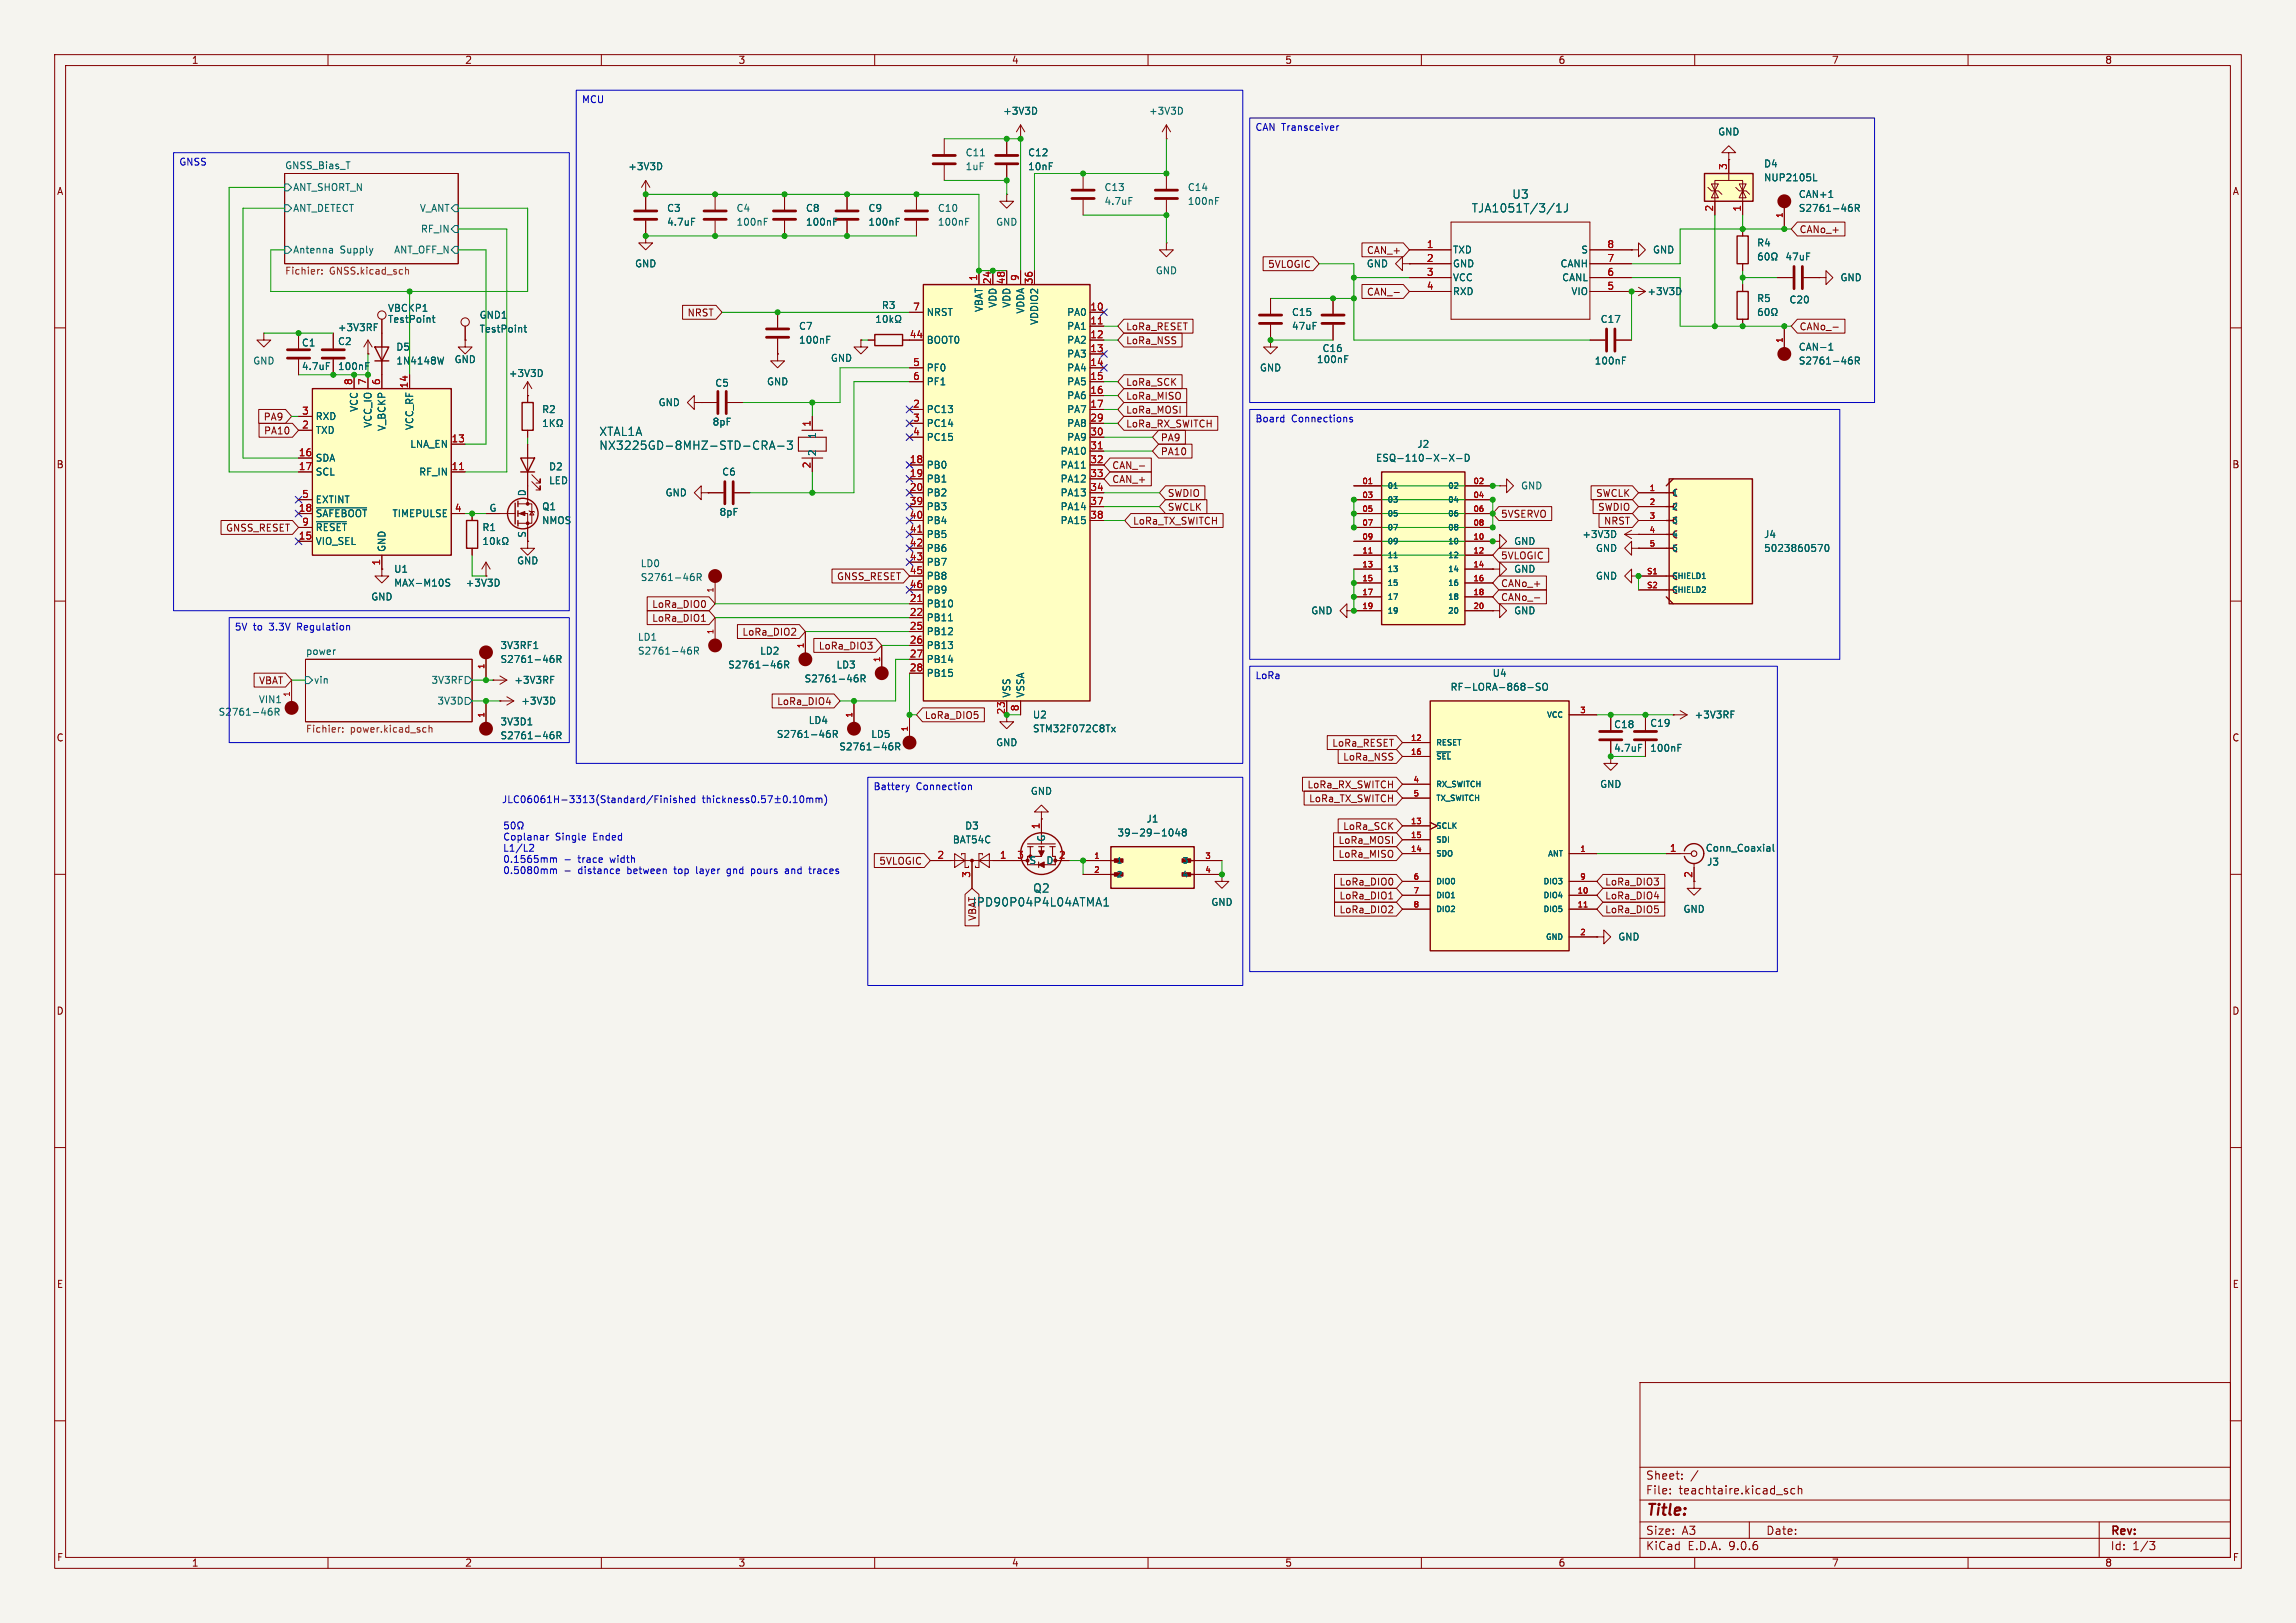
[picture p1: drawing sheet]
<svg xmlns="http://www.w3.org/2000/svg" width="420mm" height="297mm" viewBox="0 0 420 297" stroke-linecap="round" stroke-linejoin="round" font-family="sans-serif">
<defs><g id="words">
<text font-size="2.8" fill="#840000" x="301" y="277.9">Title:</text>
<g font-size="2.1" fill="#006464">
<text x="269.1" y="39.1">TJA1051T/3/1J</text>
<text x="276.5" y="36.6">U3</text>
<text x="109.5" y="82.5">NX3225GD-8MHZ-STD-CRA-3</text>
<text x="109.5" y="80">XTAL1A</text>
<text x="177.8" y="166.1">IPD90P04P4L04ATMA1</text>
<text x="188.9" y="163.6">Q2</text>
</g>
<g font-size="2.1" fill="#840000">
<text x="301" y="273.7">File:</text>
<text x="301" y="271">Sheet:</text>
<text x="307.1" y="273.7">teachtaire.kicad_sch</text>
<text x="301" y="281.1">Size:</text>
<text x="307.6" y="281.1">A3</text>
<text x="323" y="281.1">Date:</text>
<text x="386" y="281.3">Rev:</text>
<text x="301" y="283.9">KiCad</text>
<text x="308.7" y="283.9">E.D.A.</text>
<text x="316.3" y="283.9">9.0.6</text>
<text x="386" y="283.9">Id:</text>
<text x="390.1" y="283.9">1/3</text>
</g>
<g font-size="1.8" fill="#840000">
<text x="35" y="11.9">1</text>
<text x="85" y="11.9">2</text>
<text x="135" y="11.9">3</text>
<text x="185" y="11.9">4</text>
<text x="235" y="11.9">5</text>
<text x="285" y="11.9">6</text>
<text x="335" y="11.9">7</text>
<text x="385" y="11.9">8</text>
<text x="10.3" y="35.9">A</text>
<text x="408.3" y="35.9">A</text>
<text x="249.9" y="46.7">CAN_+</text>
<text x="329.1" y="42.9">CANo_+</text>
<text x="231.9" y="49.2">5VLOGIC</text>
<text x="125.7" y="58.1">NRST</text>
<text x="249.9" y="54.3">CAN_-</text>
<text x="205.9" y="60.6">LoRa_RESET</text>
<text x="205.9" y="63.2">LoRa_NSS</text>
<text x="329.1" y="60.6">CANo_-</text>
<text x="205.9" y="70.8">LoRa_SCK</text>
<text x="48.1" y="77.2">PA9</text>
<text x="205.9" y="75.9">LoRa_MOSI</text>
<text x="205.9" y="73.3">LoRa_MISO</text>
<text x="48.2" y="79.7">PA10</text>
<text x="205.9" y="78.4">LoRa_RX_SWITCH</text>
<text x="212.2" y="83.5">PA10</text>
<text x="212.2" y="81">PA9</text>
<text x="10.3" y="85.9">B</text>
<text x="203.4" y="86">CAN_-</text>
<text x="203.4" y="88.6">CAN_+</text>
<text x="408.2" y="85.9">B</text>
<text x="213.5" y="93.7">SWCLK</text>
<text x="213.5" y="91.1">SWDIO</text>
<text x="274.5" y="94.9">5VSERVO</text>
<text x="291.9" y="91.1">SWCLK</text>
<text x="292.2" y="93.7">SWDIO</text>
<text x="41.2" y="97.5">GNSS_RESET</text>
<text x="207.2" y="96.2">LoRa_TX_SWITCH</text>
<text x="293.3" y="96.2">NRST</text>
<text x="153" y="106.4">GNSS_RESET</text>
<text x="274.5" y="102.6">5VLOGIC</text>
<text x="274.5" y="107.6">CANo_+</text>
<text x="119.2" y="111.4">LoRa_DIO0</text>
<text x="119.2" y="114">LoRa_DIO1</text>
<text x="274.5" y="110.2">CANo_-</text>
<text x="135.7" y="116.5">LoRa_DIO2</text>
<text x="149.7" y="119.1">LoRa_DIO3</text>
<text x="47.3" y="125.4">VBAT</text>
<text x="142.1" y="129.2">LoRa_DIO4</text>
<text x="169.1" y="131.8">LoRa_DIO5</text>
<text x="10.3" y="135.9">C</text>
<text x="243.6" y="136.8">LoRa_RESET</text>
<text x="408.2" y="135.9">C</text>
<text x="245.6" y="139.4">LoRa_NSS</text>
<text x="239.1" y="144.5">LoRa_RX_SWITCH</text>
<text x="239.4" y="147">LoRa_TX_SWITCH</text>
<text x="244.7" y="154.6">LoRa_MOSI</text>
<text x="245.6" y="152.1">LoRa_SCK</text>
<text x="160.7" y="158.4">5VLOGIC</text>
<text x="244.7" y="157.2">LoRa_MISO</text>
<text x="309.6" y="160.7" transform="rotate(-90 309.6 160.7)">2</text>
<text x="244.9" y="167.3">LoRa_DIO2</text>
<text x="244.9" y="164.8">LoRa_DIO1</text>
<text x="244.9" y="162.2">LoRa_DIO0</text>
<text x="293.5" y="162.2">LoRa_DIO3</text>
<text x="293.5" y="167.3">LoRa_DIO5</text>
<text x="293.5" y="164.8">LoRa_DIO4</text>
<text x="10.3" y="185.9">D</text>
<text x="408.2" y="185.9">D</text>
<text x="10.3" y="235.9">E</text>
<text x="408.3" y="235.9">E</text>
<text x="10.3" y="285.9">F</text>
<text x="35" y="286.9">1</text>
<text x="85" y="286.9">2</text>
<text x="135" y="286.9">3</text>
<text x="185" y="286.9">4</text>
<text x="235" y="286.9">5</text>
<text x="285" y="286.9">6</text>
<text x="335" y="286.9">7</text>
<text x="385" y="286.9">8</text>
<text x="408.3" y="285.9">F</text>
</g>
<g font-size="1.8" fill="#0000c2">
<text x="106.4" y="19.2">MCU</text>
<text x="229.6" y="24.3">CAN Transceiver</text>
<text x="32.7" y="30.6">GNSS</text>
<text x="229.6" y="77.6">Board</text>
<text x="236.2" y="77.6">Connections</text>
<text x="42.9" y="115.7">5V</text>
<text x="46.3" y="115.7">to</text>
<text x="49.4" y="115.7">3.3V</text>
<text x="54.7" y="115.7">Regulation</text>
<text x="229.6" y="124.6">LoRa</text>
<text x="91.7" y="147.2">JLC06061H-3313(Standard/Finished</text>
<text x="159.7" y="144.9">Battery</text>
<text x="167.6" y="144.9">Connection</text>
<text x="91.9" y="154">Coplanar</text>
<text x="101.6" y="154">Single</text>
<text x="108.6" y="154">Ended</text>
<text x="91.9" y="156.1">L1/L2</text>
<text x="91.9" y="158.1">0.1565mm</text>
<text x="91.9" y="160.2">0.5080mm</text>
<text x="105.9" y="158.1">trace</text>
<text x="105.9" y="160.2">distance</text>
<text x="111.9" y="158.1">width</text>
<text x="115.1" y="160.2">between</text>
<text x="123.8" y="160.2">top</text>
<text x="128" y="160.2">layer</text>
<text x="133.9" y="160.2">gnd</text>
<text x="138.5" y="160.2">pours</text>
<text x="144.9" y="160.2">and</text>
<text x="149.5" y="160.2">traces</text>
</g>
<g font-size="1.8" fill="#006464">
<text x="183.4" y="21.2">+3V3D</text>
<text x="210.1" y="21.2">+3V3D</text>
<text x="176.5" y="28.8">C11</text>
<text x="188" y="28.8">C12</text>
<text x="314.2" y="25">GND</text>
<text x="52.1" y="31">GNSS_Bias_T</text>
<text x="53.5" y="35.2">ANT_SHORT_N</text>
<text x="114.8" y="31.3">+3V3D</text>
<text x="176.5" y="31.3">1uF</text>
<text x="188" y="31.3">10nF</text>
<text x="201.9" y="35.2">C13</text>
<text x="217.2" y="35.2">C14</text>
<text x="322.6" y="30.8">D4</text>
<text x="322.6" y="33.4">NUP2105L</text>
<text x="53.5" y="39">ANT_DETECT</text>
<text x="76.7" y="39">V_ANT</text>
<text x="121.9" y="39">C3</text>
<text x="121.9" y="41.5">4.7uF</text>
<text x="134.6" y="39">C4</text>
<text x="134.6" y="41.5">100nF</text>
<text x="147.3" y="39">C8</text>
<text x="147.3" y="41.5">100nF</text>
<text x="158.8" y="39">C9</text>
<text x="158.8" y="41.5">100nF</text>
<text x="171.5" y="41.5">100nF</text>
<text x="171.5" y="39">C10</text>
<text x="182.1" y="41.5">GND</text>
<text x="201.9" y="37.7">4.7uF</text>
<text x="217.2" y="37.7">100nF</text>
<text x="328.9" y="39">S2761-46R</text>
<text x="328.9" y="36.4">CAN+1</text>
<text x="53.5" y="46.6">Antenna</text>
<text x="62.2" y="46.6">Supply</text>
<text x="72" y="46.6">ANT_OFF_N</text>
<text x="76.9" y="42.8">RF_IN</text>
<text x="265.7" y="46.6">TXD</text>
<text x="289.2" y="46.6">S</text>
<text x="302.3" y="46.6">GND</text>
<text x="321.3" y="45.3">R4</text>
<text x="326.5" y="47.9">47uF</text>
<text x="116.1" y="49.1">GND</text>
<text x="211.3" y="50.4">GND</text>
<text x="249.9" y="49.1">GND</text>
<text x="265.7" y="49.1">GND</text>
<text x="265.7" y="51.7">VCC</text>
<text x="285.4" y="49.1">CANH</text>
<text x="285.7" y="51.7">CANL</text>
<text x="336.6" y="51.7">GND</text>
<text x="70.9" y="57.3">VBCKP1</text>
<text x="70.9" y="59.3">TestPoint</text>
<text x="87.6" y="58.5">GND1</text>
<text x="161.2" y="56.7">R3</text>
<text x="169.4" y="58">NRST</text>
<text x="179.9" y="57.2" transform="rotate(-90 179.9 57.2)">VBAT</text>
<text x="182.5" y="56.4" transform="rotate(-90 182.5 56.4)">VDD</text>
<text x="185" y="56.4" transform="rotate(-90 185 56.4)">VDD</text>
<text x="187.6" y="57.5" transform="rotate(-90 187.6 57.5)">VDDA</text>
<text x="190.1" y="59.6" transform="rotate(-90 190.1 59.6)">VDDIO2</text>
<text x="195.1" y="58">PA0</text>
<text x="236.2" y="58">C15</text>
<text x="265.7" y="54.2">RXD</text>
<text x="287.3" y="54.2">VIO</text>
<text x="292.7" y="59.3">C17</text>
<text x="301.3" y="54.2">+3V3D</text>
<text x="321.3" y="55.5">R5</text>
<text x="327.2" y="55.7">C20</text>
<text x="55.1" y="63.6">C1</text>
<text x="61.7" y="60.8">+3V3RF</text>
<text x="61.7" y="63.3">C2</text>
<text x="72.4" y="64.4">D5</text>
<text x="87.6" y="61.1">TestPoint</text>
<text x="146.1" y="60.6">C7</text>
<text x="146.1" y="63.1">100nF</text>
<text x="169.4" y="63.1">BOOT0</text>
<text x="195.1" y="60.6">PA1</text>
<text x="195.1" y="63.1">PA2</text>
<text x="195.1" y="65.6">PA3</text>
<text x="236.2" y="60.6">47uF</text>
<text x="241.8" y="64.6">C16</text>
<text x="328.9" y="64.4">CAN-1</text>
<text x="46.2" y="66.9">GND</text>
<text x="55.1" y="67.9">4.7uF</text>
<text x="61.7" y="67.9">100nF</text>
<text x="72.4" y="66.9">1N4148W</text>
<text x="83.1" y="66.6">GND</text>
<text x="93" y="69.2">+3V3D</text>
<text x="130.7" y="71">C5</text>
<text x="140.2" y="70.7">GND</text>
<text x="151.9" y="66.4">GND</text>
<text x="169.4" y="68.2">PF0</text>
<text x="169.4" y="70.7">PF1</text>
<text x="195.1" y="68.2">PA4</text>
<text x="195.1" y="70.7">PA5</text>
<text x="230.4" y="68.2">GND</text>
<text x="240.8" y="66.6">100nF</text>
<text x="291.6" y="66.9">100nF</text>
<text x="328.9" y="66.9">S2761-46R</text>
<text x="57.7" y="77.1">RXD</text>
<text x="65.6" y="75.5" transform="rotate(-90 65.6 75.5)">VCC</text>
<text x="99.1" y="75.8">R2</text>
<text x="120.4" y="74.5">GND</text>
<text x="169.4" y="75.8">PC13</text>
<text x="195.1" y="73.3">PA6</text>
<text x="195.1" y="75.8">PA7</text>
<text x="57.7" y="79.6">TXD</text>
<text x="68.2" y="78.4" transform="rotate(-90 68.2 78.4)">VCC_IO</text>
<text x="70.7" y="79" transform="rotate(-90 70.7 79)">V_BCKP</text>
<text x="74.9" y="82.1">LNA_EN</text>
<text x="75.8" y="78.8" transform="rotate(-90 75.8 78.8)">VCC_RF</text>
<text x="130.3" y="78.1">8pF</text>
<text x="149.5" y="83.6" transform="rotate(-90 149.5 83.6)">2</text>
<text x="149.5" y="80.4" transform="rotate(-90 149.5 80.4)">1</text>
<text x="169.4" y="78.3">PC14</text>
<text x="169.4" y="80.9">PC15</text>
<text x="193.9" y="83.4">PA10</text>
<text x="195.1" y="78.3">PA8</text>
<text x="195.1" y="80.9">PA9</text>
<text x="259.2" y="82.1">J2</text>
<text x="57.7" y="84.7">SDA</text>
<text x="57.7" y="87.2">SCL</text>
<text x="76.6" y="87.2">RF_IN</text>
<text x="100.3" y="86.3">D2</text>
<text x="100.3" y="88.8">LED</text>
<text x="132" y="87.2">C6</text>
<text x="169.4" y="86">PB0</text>
<text x="169.4" y="88.5">PB1</text>
<text x="193.9" y="86">PA11</text>
<text x="193.9" y="88.5">PA12</text>
<text x="251.6" y="84.7">ESQ-110-X-X-D</text>
<text x="278.1" y="89.8">GND</text>
<text x="57.7" y="92.3">EXTINT</text>
<text x="57.7" y="94.8">~{SAFEBOOT}</text>
<text x="71.7" y="94.8">TIMEPULSE</text>
<text x="89.4" y="93.7">G</text>
<text x="96.3" y="90.9" transform="rotate(-90 96.3 90.9)">D</text>
<text x="99.1" y="93.6">Q1</text>
<text x="121.6" y="91">GND</text>
<text x="131.5" y="94.6">8pF</text>
<text x="169.4" y="91">PB2</text>
<text x="169.4" y="93.6">PB3</text>
<text x="193.9" y="91">PA13</text>
<text x="193.9" y="93.6">PA14</text>
<text x="57.7" y="97.4">~{RESET}</text>
<text x="57.7" y="99.9">VIO_SEL</text>
<text x="70.7" y="101.1" transform="rotate(-90 70.7 101.1)">GND</text>
<text x="88.1" y="97.4">R1</text>
<text x="96.3" y="98.5" transform="rotate(-90 96.3 98.5)">S</text>
<text x="99.1" y="96.1">NMOS</text>
<text x="169.4" y="96.1">PB4</text>
<text x="169.4" y="98.7">PB5</text>
<text x="169.4" y="101.2">PB6</text>
<text x="193.9" y="96.1">PA15</text>
<text x="276.9" y="99.9">GND</text>
<text x="289.3" y="98.7">+3V3D</text>
<text x="291.8" y="101.2">GND</text>
<text x="322.6" y="98.7">J4</text>
<text x="322.6" y="101.2">5023860570</text>
<text x="72" y="105">U1</text>
<text x="72" y="107.5">MAX-M10S</text>
<text x="85.1" y="107.5">+3V3D</text>
<text x="94.5" y="103.5">GND</text>
<text x="117.1" y="106.5">S2761-46R</text>
<text x="117.1" y="104">LD0</text>
<text x="169.4" y="103.7">PB7</text>
<text x="169.4" y="106.3">PB8</text>
<text x="276.9" y="105">GND</text>
<text x="291.8" y="106.3">GND</text>
<text x="67.8" y="110.1">GND</text>
<text x="169.4" y="108.8">PB9</text>
<text x="169.4" y="111.4">PB10</text>
<text x="169.4" y="113.9">PB11</text>
<text x="239.8" y="112.6">GND</text>
<text x="276.9" y="112.6">GND</text>
<text x="55.9" y="119.9">power</text>
<text x="91.4" y="119">3V3RF1</text>
<text x="116.6" y="120">S2761-46R</text>
<text x="116.6" y="117.4">LD1</text>
<text x="138.9" y="120">LD2</text>
<text x="169.4" y="116.4">PB12</text>
<text x="169.4" y="119">PB13</text>
<text x="57.3" y="125.3">vin</text>
<text x="78.8" y="125.3">3V3RF</text>
<text x="91.4" y="121.5">S2761-46R</text>
<text x="94" y="125.3">+3V3RF</text>
<text x="133.1" y="122.5">S2761-46R</text>
<text x="147.1" y="125.1">S2761-46R</text>
<text x="152.9" y="122.5">LD3</text>
<text x="169.4" y="121.5">PB14</text>
<text x="169.4" y="124.1">PB15</text>
<text x="272.9" y="124.1">U4</text>
<text x="39.9" y="131.2">S2761-46R</text>
<text x="47.3" y="128.9">VIN1</text>
<text x="79.9" y="129.1">3V3D</text>
<text x="95.3" y="129.1">+3V3D</text>
<text x="185" y="127.8" transform="rotate(-90 185 127.8)">VSS</text>
<text x="187.6" y="127.8" transform="rotate(-90 187.6 127.8)">VSSA</text>
<text x="188.8" y="131.7">U2</text>
<text x="265.2" y="126.6">RF-LORA-868-SO</text>
<text x="309.9" y="131.7">+3V3RF</text>
<text x="91.4" y="132.9">3V3D1</text>
<text x="91.4" y="135.5">S2761-46R</text>
<text x="142" y="135.2">S2761-46R</text>
<text x="147.8" y="132.7">LD4</text>
<text x="153.4" y="137.5">S2761-46R</text>
<text x="159.3" y="135.2">LD5</text>
<text x="182.1" y="136.8">GND</text>
<text x="188.8" y="134.2">STM32F072C8Tx</text>
<text x="295.2" y="133.5">C18</text>
<text x="295.2" y="137.8">4.7uF</text>
<text x="301.8" y="137.8">100nF</text>
<text x="301.8" y="133.2">C19</text>
<text x="188.5" y="145.6">GND</text>
<text x="292.6" y="144.4">GND</text>
<text x="174.2" y="154.5">BAT54C</text>
<text x="176.5" y="152">D3</text>
<text x="191.4" y="154.1" transform="rotate(-90 191.4 154.1)">G</text>
<text x="204.3" y="153.3">39-29-1048</text>
<text x="209.6" y="150.7">J1</text>
<text x="188.2" y="158.3">S</text>
<text x="191.3" y="158.3">D</text>
<text x="311.9" y="156.1">Conn_Coaxial</text>
<text x="312.2" y="158.6">J3</text>
<text x="221.5" y="166">GND</text>
<text x="307.8" y="167.2">GND</text>
<text x="178.8" y="168.6" transform="rotate(-90 178.8 168.6)">VBAT</text>
<text x="295.9" y="172.3">GND</text>
</g>
<g font-size="1.8" fill="#a90000">
<text x="316" y="31.2" transform="rotate(-90 316 31.2)">3</text>
<text x="313.4" y="38.8" transform="rotate(-90 313.4 38.8)">2</text>
<text x="318.5" y="38.8" transform="rotate(-90 318.5 38.8)">1</text>
<text x="260.9" y="45.5">1</text>
<text x="293.9" y="45.5">8</text>
<text x="178.8" y="51.5" transform="rotate(-90 178.8 51.5)">1</text>
<text x="181.4" y="52.1" transform="rotate(-90 181.4 52.1)">24</text>
<text x="183.9" y="52.1" transform="rotate(-90 183.9 52.1)">48</text>
<text x="186.4" y="51.5" transform="rotate(-90 186.4 51.5)">9</text>
<text x="189" y="52.1" transform="rotate(-90 189 52.1)">36</text>
<text x="260.9" y="48">2</text>
<text x="260.9" y="50.5">3</text>
<text x="260.9" y="53.1">4</text>
<text x="293.9" y="48">7</text>
<text x="293.9" y="50.5">6</text>
<text x="293.9" y="53.1">5</text>
<text x="166.9" y="56.9">7</text>
<text x="199.3" y="56.9">10</text>
<text x="199.3" y="59.4">11</text>
<text x="166.3" y="62">44</text>
<text x="199.3" y="62">12</text>
<text x="199.3" y="64.5">13</text>
<text x="64.5" y="70.6" transform="rotate(-90 64.5 70.6)">8</text>
<text x="67.1" y="70.6" transform="rotate(-90 67.1 70.6)">7</text>
<text x="69.6" y="70.6" transform="rotate(-90 69.6 70.6)">6</text>
<text x="74.7" y="71.2" transform="rotate(-90 74.7 71.2)">14</text>
<text x="166.9" y="67.1">5</text>
<text x="166.9" y="69.6">6</text>
<text x="199.3" y="67.1">14</text>
<text x="199.3" y="69.6">15</text>
<text x="55.2" y="75.9">3</text>
<text x="166.9" y="74.7">2</text>
<text x="166.9" y="77.2">3</text>
<text x="199.3" y="72.1">16</text>
<text x="199.3" y="74.7">17</text>
<text x="199.3" y="77.2">29</text>
<text x="54.6" y="83.6">16</text>
<text x="55.2" y="78.5">2</text>
<text x="82.5" y="81">13</text>
<text x="148.3" y="78.2" transform="rotate(-90 148.3 78.2)">1</text>
<text x="166.9" y="79.8">4</text>
<text x="199.3" y="79.8">30</text>
<text x="199.3" y="82.3">31</text>
<text x="54.6" y="86.1">17</text>
<text x="82.5" y="86.1">11</text>
<text x="148.3" y="85.8" transform="rotate(-90 148.3 85.8)">2</text>
<text x="166.3" y="84.8">18</text>
<text x="166.3" y="87.4">19</text>
<text x="166.3" y="89.9">20</text>
<text x="199.3" y="84.8">32</text>
<text x="199.3" y="87.4">33</text>
<text x="199.3" y="89.9">34</text>
<text x="54.6" y="93.7">18</text>
<text x="55.2" y="91.2">5</text>
<text x="83.1" y="93.7">4</text>
<text x="166.3" y="92.5">39</text>
<text x="166.3" y="95">40</text>
<text x="199.3" y="92.5">37</text>
<text x="199.3" y="95">38</text>
<text x="54.6" y="98.8">15</text>
<text x="55.2" y="96.3">9</text>
<text x="166.3" y="97.5">41</text>
<text x="166.3" y="100.1">42</text>
<text x="69.6" y="103.6" transform="rotate(-90 69.6 103.6)">1</text>
<text x="166.3" y="102.6">43</text>
<text x="166.3" y="105.2">45</text>
<text x="166.3" y="107.7">46</text>
<text x="166.3" y="110.2">21</text>
<text x="166.3" y="112.8">22</text>
<text x="166.3" y="115.3">25</text>
<text x="166.3" y="117.9">26</text>
<text x="166.3" y="120.4">27</text>
<text x="166.3" y="122.9">28</text>
<text x="183.9" y="130.9" transform="rotate(-90 183.9 130.9)">23</text>
<text x="186.4" y="130.2" transform="rotate(-90 186.4 130.2)">8</text>
<text x="190.2" y="151.8" transform="rotate(-90 190.2 151.8)">1</text>
<text x="305.4" y="156">1</text>
<text x="171.4" y="157.2">2</text>
<text x="177.5" y="160.7" transform="rotate(-90 177.5 160.7)">3</text>
<text x="182.8" y="157.2">1</text>
<text x="186" y="157.2">3</text>
<text x="193.6" y="157.2">2</text>
</g>
<g font-size="1.8" fill="#725600">
<text x="52.1" y="50.6">Fichier:</text>
<text x="60.3" y="50.6">GNSS.kicad_sch</text>
<text x="55.9" y="134.4">Fichier:</text>
<text x="64.1" y="134.4">power.kicad_sch</text>
</g>
<g font-size="1.4" fill="#a90000">
<text x="326.1" y="40" transform="rotate(-90 326.1 40)">1</text>
<text x="326.1" y="62.8" transform="rotate(-90 326.1 62.8)">1</text>
<text x="249.1" y="88.6">01</text>
<text x="269.4" y="88.6">02</text>
<text x="301.6" y="89.9">1</text>
<text x="249.1" y="91.2">03</text>
<text x="249.1" y="93.7">05</text>
<text x="269.4" y="91.2">04</text>
<text x="269.4" y="93.7">06</text>
<text x="301.6" y="92.5">2</text>
<text x="301.6" y="95">3</text>
<text x="249.1" y="96.3">07</text>
<text x="249.1" y="98.8">09</text>
<text x="249.1" y="101.3">11</text>
<text x="269.4" y="96.3">08</text>
<text x="269.4" y="98.8">10</text>
<text x="269.4" y="101.3">12</text>
<text x="301.6" y="97.5">4</text>
<text x="301.6" y="100.1">5</text>
<text x="249.1" y="103.9">13</text>
<text x="249.1" y="106.4">15</text>
<text x="269.4" y="103.9">14</text>
<text x="269.4" y="106.4">16</text>
<text x="301.2" y="105.2">S1</text>
<text x="301.2" y="107.7">S2</text>
<text x="130.6" y="108.6" transform="rotate(-90 130.6 108.6)">1</text>
<text x="249.1" y="109">17</text>
<text x="249.1" y="111.5">19</text>
<text x="269.4" y="109">18</text>
<text x="269.4" y="111.5">20</text>
<text x="130.6" y="116.2" transform="rotate(-90 130.6 116.2)">1</text>
<text x="147.1" y="118.7" transform="rotate(-90 147.1 118.7)">1</text>
<text x="88.6" y="122.5" transform="rotate(-90 88.6 122.5)">1</text>
<text x="161" y="121.3" transform="rotate(-90 161 121.3)">1</text>
<text x="53.1" y="127.6" transform="rotate(-90 53.1 127.6)">1</text>
<text x="88.6" y="131.4" transform="rotate(-90 88.6 131.4)">1</text>
<text x="156" y="131.4" transform="rotate(-90 156 131.4)">1</text>
<text x="288.9" y="130.6">3</text>
<text x="166.1" y="134" transform="rotate(-90 166.1 134)">1</text>
<text x="258" y="135.6">12</text>
<text x="258" y="138.2">16</text>
<text x="258.5" y="143.3">4</text>
<text x="258.5" y="145.8">5</text>
<text x="258" y="150.9">13</text>
<text x="258" y="153.4">15</text>
<text x="258" y="156">14</text>
<text x="288.9" y="156">1</text>
<text x="200" y="157.2">1</text>
<text x="200" y="159.8">2</text>
<text x="220.4" y="157.2">3</text>
<text x="220.4" y="159.8">4</text>
<text x="258.5" y="161">6</text>
<text x="288.9" y="161">9</text>
<text x="258.5" y="163.6">7</text>
<text x="258.5" y="166.1">8</text>
<text x="288.5" y="163.6">10</text>
<text x="288.5" y="166.1">11</text>
<text x="288.9" y="171.2">2</text>
</g>
<g font-size="1.4" fill="#006464">
<text x="253.7" y="89.6">01</text>
<text x="264.8" y="89.6">02</text>
<text x="253.7" y="92.2">03</text>
<text x="253.7" y="94.7">05</text>
<text x="264.8" y="92.2">04</text>
<text x="264.8" y="94.7">06</text>
<text x="305.8" y="90.9">1</text>
<text x="305.8" y="93.4">2</text>
<text x="305.8" y="96">3</text>
<text x="253.7" y="97.3">07</text>
<text x="253.7" y="99.8">09</text>
<text x="264.8" y="97.3">08</text>
<text x="264.8" y="99.8">10</text>
<text x="305.8" y="98.5">4</text>
<text x="305.8" y="101.1">5</text>
<text x="253.7" y="102.3">11</text>
<text x="253.7" y="104.9">13</text>
<text x="253.7" y="107.4">15</text>
<text x="264.8" y="102.3">12</text>
<text x="264.8" y="104.9">14</text>
<text x="264.8" y="107.4">16</text>
<text x="305.8" y="106.1">SHIELD1</text>
<text x="253.7" y="110">17</text>
<text x="253.7" y="112.5">19</text>
<text x="264.8" y="110">18</text>
<text x="264.8" y="112.5">20</text>
<text x="305.8" y="108.7">SHIELD2</text>
<text x="282.8" y="131.5">VCC</text>
<text x="262.6" y="136.6">RESET</text>
<text x="262.6" y="139.2">~{SEL}</text>
<text x="262.6" y="144.2">RX_SWITCH</text>
<text x="262.6" y="146.8">TX_SWITCH</text>
<text x="262.6" y="151.9">SCLK</text>
<text x="262.6" y="154.4">SDI</text>
<text x="204.2" y="158.2">1</text>
<text x="204.2" y="160.8">2</text>
<text x="216.2" y="158.2">3</text>
<text x="216.2" y="160.8">4</text>
<text x="262.6" y="156.9">SDO</text>
<text x="283" y="156.9">ANT</text>
<text x="262.6" y="162">DIO0</text>
<text x="262.6" y="164.6">DIO1</text>
<text x="262.6" y="167.1">DIO2</text>
<text x="282.2" y="162">DIO3</text>
<text x="282.2" y="164.6">DIO4</text>
<text x="282.2" y="167.1">DIO5</text>
<text x="282.7" y="172.2">GND</text>
</g>
</g></defs>
<path d="M0 0h420v297h-420z" fill="#f5f4ef" stroke="#f5f4ef" stroke-width=".18"/>
<g fill="none" stroke="#840000" stroke-width=".18">
<path d="M10 10h400v277h-400zM12 12h396v273h-396zM60 10v2M110 10v2M160 10v2M210 10v2M260 10v2M310 10v2M360 10v2M52.1 31.8h31.7v16.5h-31.7zM118.1 35.6v2.8M130.8 35.6v2.8"/>
<path d="M143.5 35.6v2.8M167.6 35.6v2.8M184.1 35.6v1.2h1.3l-1.3 1.3-1.2-1.3h1.2M184.1 35.6h.1M184.1 25.4v2.8M184.1 30.2v2.8M186.7 25.4h.1M186.7 22.9l-.8 1.2M186.7 22.9l.8 1.2M186.7 22.9v2.5M198.1 31.8v2.7M198.1 36.6v2.8"/>
<path d="M213.4 25.4h.1M213.4 22.9l-.8 1.2M213.4 22.9l.7 1.2M213.4 22.9v2.5M213.4 31.8v2.7M213.4 36.6v2.8M118.1 40.4v2.8M130.8 40.4v2.8M143.5 40.4v2.8M167.6 40.4v2.8M10 60h2M85.1 62.2v1.3h1.3l-1.3 1.3-1.3-1.3h1.3"/>
<path d="M85.1 62.2h.1M96.5 72.4h.1M96.5 69.9v3.8M96.5 78.7v1.3M96.5 69.9l-.7 1.2M96.5 69.9l.8 1.2M158.7 62.2h1.3M165.1 62.2h1.3M408 60h2M88.9 94h5.3M94.7 92.2h2.6v3.6h-2.6M94.7 94h1.8v5.1"/>
<path d="M96.5 99.1v1.2h1.3l-1.3 1.3-1.3-1.3h1.3M96.5 99.1h.1M96.5 88.9v3.3M96.8 93.5l.1 .1h.8l.1 .1M97.3 93.6l.4 .6h-.8zM128.3 90.2v-1.3l-1.3 1.3 1.3 1.2v-1.2h1.2M129.5 90.2h.1M10 110h2M88.9 119.4v5.1M130.8 105.4v5.1M130.8 113v5.1M147.3 115.6v5.1"/>
<path d="M161.3 118.1v5.1M273 104.1h1.3v-1.2l1.3 1.2-1.3 1.3v-1.3M273 104.1h.1M408 110h2M55.9 120.7h30.5v11.4h-30.5zM88.9 128.3v5.1M90.2 124.5h.1M90.2 124.5h2.5M91.4 128.3h.1M91.4 123.7l1.3 .8M91.4 128.3h2.6M92.7 124.5l-1.3 .7"/>
<path d="M92.7 127.5l1.3 .8M94 128.3l-1.3 .7M156.2 128.3v5.1M294.6 130.8v2.8M294.6 135.6v2.8M306.1 130.8h.1M306.1 130.8h2.5M307.3 130l1.3 .8M308.6 130.8l-1.3 .8M10 160h2M304.8 156.2h4.6M309.9 158v4.6h1.2l-1.2 1.2-1.3-1.2h1.3"/>
<path d="M408 160h2M292.1 171.5h1.3v-1.3l1.2 1.3-1.2 1.2v-1.2M292.1 171.5h.1M10 210h2M408 210h2M300 253h108v32h-108zM10 260h2M300 278.5h108M300 274.5h108M300 268.5h108M305.5 273.2v.2M305.5 272.5v.1"/>
<path d="M307.7 270.5v.2M307.7 269.8v.1M310.6 269.1l-1.3 1.9M320 278.5v3M326.6 272.9l.3 .1 .1 .2-.2 .2h-.3M326.6 272.4l.3 .1M328.3 272.5l-.4-.1-.3 .3v.4l.1 .2h.6M328.9 272.5l.3-.1 .3 .1 .1 .9M328.9 271.9v1.5M384 278.5v6.5M408 260h2M60 285v2"/>
<path d="M110 285v2M160 285v2M210 285v2M260 285v2M300 281.5h108M310 285v2M360 285v2M393.2 282.1h1l-.5 .6 .4 .1 .1 .5-.3 .3h-.5"/>
</g>
<g fill="none" stroke="#006464" stroke-width=".18">
<path d="M189.4 19.7l.2 .5-.2 .6M216.1 19.7l.2 .5-.2 .6M52.1 37.5h.6l.6 .6-.6 .6h-.6zM52.1 33.7h.6l.6 .6-.6 .6h-.6zM83.2 37.5h.6v1.2h-.6l-.7-.6zM126.5 39.9h.6M139.8 39.9h.6M152.5 39.9h.6M176.6 39.9h.6M206.5 36.1h.6M222.4 36.1h.6M222.4 36.7h.4"/>
<path d="M52.1 45.1h.6l.6 .6-.6 .7h-.6zM60.6 45.5l.2 .1v.7M60.8 46.2l-.4 .1M60.8 45.8h-.4M83.2 41.3h.6v1.2h-.6l-.7-.6zM83.2 45.1h.6v1.3h-.6l-.7-.7zM139.8 40.6h.4M152.5 40.6h.4M160.4 59h.7M160.4 58.1l.3-.4v1.3M161.7 57.9l.2-.2a.68 .68 0 0 1 .4 .7 .68 .68 0 0 1-.4 .6l-.3-.5zM162.8 57.7v1.3"/>
<path d="M163 58.5l.3 .5M163.3 58.2l-.5 .4M163.8 59h.3v-.2a.54 .54 0 0 1-.3-.8 .54 .54 0 0 1 .8-.2 .58 .58 0 0 1-.1 1v.2h.3M176.6 40.6h.5M99 67.7l.2 .5-.2 .6M99.4 78h.7M99.4 77.1l.4-.3v1.2M100.7 76.8v1.2M100.9 77.3l.5 .7M101.4 76.8l-.7 .7M101.9 78h.3v-.2a.54 .54 0 0 1-.3-.7 .54 .54 0 0 1 .8-.3 .58 .58 0 0 1-.1 1v.2h.3M61.2 118.9h.2"/>
<path d="M97.7 118.7h.7M101.2 120h-.3M126 118.9h.3l.2 .3-.1 .4-.4 .1M126.4 118.4l-.4 .1M126.5 105.5h.3l.2 .2-.1 .4-.4 .1M126.9 105h-.4M127 119.1l.6-.1 .2-.1-.1-.3-.7-.2v1.3M127.3 119.1l.5 .6M127.5 105.6h.7l.1-.2-.1-.3-.7-.1v1.2M127.8 105.6l.5 .6M55.9 123.8h.6l.6 .7-.6 .6h-.6zM85.1 127.6h.6l.7 .7-.7 .6h-.6z"/>
<path d="M85.1 123.8h.6l.7 .7-.7 .6h-.6zM96.6 132.7h.7M100.7 124.4h.5M100.7 123.8h.6M100.9 120.4h.2l.2 .3v.4l-.4 .1M100.9 134.4h.2l.2 .3v.4l-.4 .1M101.2 133.9l-.3 .1M101.2 127.6l.3 .5-.3 .7M101.9 120.6h.6l.1-.2v-.3l-.7-.1v1.2M101.9 134.6l.6-.1 .1-.1v-.3l-.7-.2v1.3M102.2 120.6l.4 .6M102.2 134.6l.4 .6"/>
<path d="M142.5 121.5h.3l.2 .2-.1 .4-.4 .1M142.9 121h-.4M143.5 121.6h.7l.1-.2-.1-.3-.7-.1v1.2M143.9 121.6l.4 .6M151.4 134.2h.3l.2 .2-.1 .4-.4 .1M151.8 133.7h-.4M152.4 134.3h.6l.2-.2-.1-.3-.7-.1v1.2M152.7 134.3l.5 .6M156.5 124h.2l.3 .2-.1 .5-.4 .1M156.9 123.5l-.4 .1M157.5 124.2l.6-.1 .1-.2v-.3l-.7-.1v1.3M157.8 124.2l.4 .6"/>
<path d="M299.7 136.2h.6M316.6 130.7h.5M316.6 130.1h.6M323.3 154.9l.4 .1 .1 .8M323.8 155.7l-.5 .1M323.8 155.2l-.5 .1M324.4 154.5v1.1l.1 .2"/>
</g>
<path d="M58.5 49.3l-.3 .1M58.9 50v.2M58.9 49.4v.1M74.2 49.4l.2-.1 .3 .1v.8M74.2 48.9v1.3M62.3 133.1l-.3 .1M62.7 133.9v.1M62.7 133.2v.1M77.6 133.1l.3 .1M77.9 133.9l-.3 .1M78.5 133.3l.2-.2 .3 .1v.8M78.5 132.7v1.3" fill="none" stroke="#725600" stroke-width=".18"/>
<g fill="none" stroke="#840000" stroke-width=".51">
<path d="M116.1 38.6h4M128.8 38.6h4M141.5 38.6h4M165.6 38.6h4.1M182.1 28.4h4.1M182.1 30h4.1M196.1 34.8h4.1M196.1 36.3h4.1M211.3 34.8h4.1M211.3 36.3h4.1M116.1 40.1h4M128.8 40.1h4"/>
<path d="M141.5 40.1h4M165.6 40.1h4.1M292.6 133.9h4.1M292.6 135.4h4.1"/>
</g>
<g fill="none" stroke="#840000" stroke-width="1.3">
<circle cx="88.9" cy="119.4" r=".63"/>
<circle cx="130.8" cy="118.1" r=".63"/>
<circle cx="130.8" cy="105.4" r=".63"/>
<circle cx="88.9" cy="133.3" r=".63"/>
<circle cx="147.3" cy="120.6" r=".63"/>
<circle cx="156.2" cy="133.3" r=".63"/>
<circle cx="161.3" cy="123.2" r=".63"/>
</g>
<g fill="none" stroke="#840000" stroke-width=".25">
<path d="M95.5 73.7h2v5h-2zM160 61.2h5.1v2h-5.1zM94.2 92.1v3.8M94.7 91.7v1M94.7 93.5v1M94.7 95.3v1M308.1 155.7a1.81 1.81 0 0 1 2.8-1 1.81 1.81 0 0 1 0 3 1.81 1.81 0 0 1-2.8-1"/>
<circle cx="95.6" cy="94" r="2.79"/>
</g>
<g fill="#840000" stroke="#840000" stroke-width=".18">
<path d="M95 94l1-.4v.8z"/>
<circle cx="96.5" cy="92.2" r=".25"/>
<circle cx="96.5" cy="95.8" r=".25"/>
</g>
<circle cx="309.9" cy="156.2" r=".51" fill="none" stroke="#840000" stroke-width=".2"/>
<path d="M168.9 52.1h30.5v76.2h-30.5z" fill="#ffffc2"/>
<path d="M168.9 52.1h30.5v76.2h-30.5zM85.3 95.3h2.1v5h-2.1zM95.2 83.8h2.6l-1.3 2.6zM95.2 86.4h2.6" fill="none" stroke="#840000" stroke-width=".25"/>
<g fill="none" stroke="#840000" stroke-width=".18">
<path d="M85.1 59.7v2.5M166.4 57.2h2.5M179.1 49.5v2.6M181.6 49.5v2.6M184.1 49.5v2.6M186.7 49.5v2.6M189.2 49.5v2.6M199.4 57.2h2.5M199.4 59.7h2.5M128.3 73.7h2.8M133.1 73.7h2.8M142.2 64.8v1.2h1.3l-1.3 1.3-1.2-1.3h1.2"/>
<path d="M142.2 64.8h.1M166.4 62.2h2.5M166.4 67.3h2.5M166.4 69.9h2.5M166.4 74.9h2.5M166.4 77.5h2.5M199.4 62.2h2.5M199.4 67.3h2.5M199.4 69.9h2.5M199.4 74.9h2.5M199.4 77.5h2.5M199.4 64.8h2.5"/>
<path d="M199.4 72.4h2.5M86.4 94v1.3M96.5 81.3v7.6M97.3 88.1l1.5 1.6v-.8v.8h-.8M97.3 86.9l1.5 1.5v-.8v.8h-.8M166.4 80h2.5M166.4 85.1h2.5M166.4 87.6h2.5M166.4 90.2h2.5M166.4 92.7h2.5M166.4 95.3h2.5M166.4 97.8h2.5"/>
<path d="M199.4 80h2.5M199.4 85.1h2.5M199.4 87.6h2.5M199.4 90.2h2.5M199.4 92.7h2.5M199.4 95.3h2.5M199.4 82.6h2.5M69.8 104.1v1.3h1.3l-1.3 1.3-1.2-1.3h1.2M69.8 104.1h.1M86.4 100.3v1.3M88.9 105.4h.1M88.9 102.9l-.8 1.2"/>
<path d="M88.9 102.9l.8 1.2M88.9 102.9v2.5M166.4 100.3h2.5M166.4 102.9h2.5M166.4 105.4h2.5M166.4 108h2.5M166.4 110.5h2.5M166.4 113h2.5M166.4 115.6h2.5M166.4 118.1h2.5M166.4 120.7h2.5M166.4 123.2h2.5"/>
<path d="M184.1 128.3v2.5M186.7 128.3v2.5"/>
<circle cx="85.1" cy="58.9" r=".76"/>
</g>
<path d="M200.9 59.3h.7M167.9 97.4h.7M200.9 82.1h.7M167.9 110.1h.7" fill="none" stroke="#a90000" stroke-width=".18"/>
<g fill="none" stroke="#006464" stroke-width=".18">
<path d="M95.8 59.9h.5M96 59.5v1.1l.3 .2M88.5 99.6h.7M88.5 98.7l.4-.3v1.2M89.9 98.4h.1a.68 .68 0 0 1 .4 .6 .68 .68 0 0 1-.4 .6 .84 .84 0 0 1-.1-1.2zM91 98.4v1.2M91.1 99.2l.4 .4M91.5 98.8l-.5 .5M91.9 99.6h.3v-.2a.54 .54 0 0 1-.2-.7 .54 .54 0 0 1 .7-.3 .58 .58 0 0 1-.1 1v.2h.3M197.8 85.7h.7M91.1 106.1l.2 .4-.2 .7M173.5 113.6h.7"/>
<path d="M203.3 133.1l.7 .8M204 133.1l-.7 .8"/>
</g>
<path d="M131.3 71.6v4.1M132.8 71.6v4.1" fill="none" stroke="#840000" stroke-width=".51"/>
<path d="M57.1 71.1h25.4v30.5h-25.4z" fill="#ffffc2"/>
<path d="M57.1 71.1h25.4v30.5h-25.4z" fill="none" stroke="#840000" stroke-width=".25"/>
<g fill="none" stroke="#840000" stroke-width=".18">
<path d="M54.6 76.2h2.5M54.6 78.7h2.5M64.8 68.6v2.5M67.3 68.6v2.5M69.8 68.6v2.5M74.9 68.6v2.5M54.6 83.8h2.5M54.6 86.4h2.5M54.6 91.4h2.5M54.6 94h2.5M54.6 96.5h2.5M54.6 99.1h2.5"/>
<path d="M82.5 86.4h2.6M82.5 94h2.6M82.5 81.3h2.6M69.8 101.6v2.5M53.3 124.5v5"/>
</g>
<path d="M57.9 92.9h9.2M57.9 95.5h5.5M81.5 106.4l.8 .5-.3 .4-.5-.1M82.3 106.1l-.5-.1-.3 .2M49.3 130.1h.2l.3 .2-.1 .5-.4 .1M49.7 129.6l-.4 .1M50.3 130.3l.6-.1 .2-.2-.1-.3-.7-.1v1.3M50.6 130.3l.5 .6" fill="none" stroke="#006464" stroke-width=".18"/>
<path d="M84.1 85.9h.7" fill="none" stroke="#a90000" stroke-width=".18"/>
<circle cx="53.3" cy="129.5" r=".63" fill="none" stroke="#840000" stroke-width="1.3"/>
<path d="M261.6 128.3h25.4v45.7h-25.4z" fill="#ffffc2"/>
<g fill="none" stroke="#840000" stroke-width=".25">
<path d="M68.6 63.5h2.5l-1.3 2.5zM68.6 66h2.5M261.6 128.3h25.4v45.7h-25.4z"/>
<circle cx="190.5" cy="156.2" r="3.8"/>
</g>
<g fill="none" stroke="#840000" stroke-width=".18">
<path d="M154.9 35.6v2.8M172.7 25.4v2.8M172.7 30.2v2.8M69.8 58.4v10.2M142.2 57.2v2.7M154.9 40.4v2.8M48.3 61v1.2h1.2l-1.2 1.3-1.3-1.3h1.3M48.3 61h.1M54.6 61v2.8M54.6 65.8v2.8M61 61v2.8M61 65.8v2.8"/>
<path d="M67.3 64.8h.1M67.3 62.2l-.8 1.3M67.3 62.2l.8 1.3M67.3 62.2v2.6M142.2 62v2.8M157.5 62.2v1.3h1.2l-1.2 1.3-1.3-1.3h1.3M157.5 62.2h.1M129.5 90.2h2.8M134.4 90.2h2.8M166.4 130.8v5.1M256.5 135.9h5.1M256.5 138.4h5.1"/>
<path d="M287 130.8h5.1M294.6 138.4v1.3h1.3l-1.3 1.3-1.2-1.3h1.2M294.6 138.4h.1M301 130.8v2.8M301 135.6v2.8M185.4 157.5h2.6M190.5 148.6h1.3l-1.3-1.3-1.3 1.3h1.3v1.3M190.5 149.9h.1M190.5 149.9v2.5M193 157.5h2.6M256.5 143.5h5.1M256.5 146.1h5.1"/>
<path d="M256.5 151.1h5.1M256.5 153.7h5.1M256.5 156.2h5.1M261.6 150.5l1.3 .6-1.3 .7M287 156.2h5.1M223.5 160v1.3h1.3l-1.3 1.3-1.3-1.3h1.3M223.5 160h.1M256.5 161.3h5.1M256.5 163.8h5.1M256.5 166.4h5.1M287 161.3h5.1M287 163.8h5.1"/>
<path d="M287 166.4h5.1M287 171.5h5.1"/>
<circle cx="69.8" cy="57.7" r=".76"/>
</g>
<g fill="none" stroke="#006464" stroke-width=".18">
<path d="M163.9 39.9h.6M179.4 28.5h.7M68.5 59.9h.4M68.5 59.3h.6M79.1 58.2h.5M79.3 57.7v1.1l.3 .2M163.9 40.6h.5M59.7 66.4h.6M66.9 66.4h.6M66.9 67h.4M81.1 65.3l-.3 1.3M151.2 62.1h.5"/>
<path d="M151.2 61.5h.6M162.8 136.4h.3l.2 .3v.4l-.5 .1M163.2 136h-.4M163.9 136.6h.6l.1-.2-.1-.3-.6-.1v1.2M164.2 136.6l.4 .6M262.8 137.6h2.5M279.5 125.8h1M281.7 125.1l-.5-.1-.1 .2v.3l.5 .3 .1 .3-.2 .2-.5-.1M282.3 125.2l.2-.2a.43 .43 0 0 1 .6 .5v.4a.42 .42 0 0 1-.5 .4 .42 .42 0 0 1-.4-.4zM306.9 136.8h.5M306.9 136.2h.6M200.6 165.4h.7"/>
<path d="M201 164.3l.5 1.5M201.9 165.8h.9M201.9 164.7l.5-.4v1.5"/>
</g>
<path d="M289.8 166h.5" fill="none" stroke="#a90000" stroke-width=".18"/>
<g fill="none" stroke="#840000" stroke-width=".51">
<path d="M152.9 38.6h4.1M170.7 28.4h4.1M170.7 30h4.1M152.9 40.1h4.1M52.6 64h4M52.6 65.5h4M58.9 64h4.1M58.9 65.5h4.1M140.2 60.2h4.1M140.2 61.7h4.1M132.6 88.1v4.1M134.1 88.1v4.1"/>
<path d="M299 133.9h4M299 135.4h4"/>
</g>
<circle cx="166.4" cy="135.9" r=".63" fill="none" stroke="#840000" stroke-width="1.3"/>
<path d="M188 154.4h5M188 154.9h1M188 158.2h5M188.5 154.9v1.8M190 154.9h1M190 157.7v1.1M190.5 154.9v1.8h-2.5M192 154.9h1M192.5 154.9v1.8" fill="none" stroke="#840000" stroke-width=".2"/>
<g fill="#840000" stroke="#840000" stroke-width=".18">
<path d="M190 155.7h1l-.5 1z"/>
<path d="M190 158.2l1-.5v1.1z"/>
<circle cx="193" cy="157.5" r=".28"/>
<circle cx="188" cy="157.5" r=".28"/>
</g>
<path d="M203.2 154.9h15.2v7.7h-15.2z" fill="#ffffc2"/>
<path d="M317.8 43.2h2v5.1h-2zM203.2 154.9h15.2v7.7h-15.2zM203.2 157.5h1.9M216.5 157.5h1.9M203.2 160h1.9M216.5 160h1.9" fill="none" stroke="#840000" stroke-width=".25"/>
<g fill="#840000" stroke="#840000" stroke-width=".18">
<path d="M203.8 157.2h1.6v.6h-1.6z"/>
<path d="M216.2 157.2h1.6v.6h-1.6z"/>
<path d="M216.2 159.7h1.6v.6h-1.6z"/>
<circle cx="177.8" cy="157.5" r=".25"/>
</g>
<g fill="none" stroke="#840000" stroke-width=".18">
<path d="M316.2 27.9h1.3l-1.3-1.2-1.2 1.2h1.2v1.3M316.2 29.2h.1M326.4 36.8v5.1M298.4 45.7h1.3v-1.2l1.3 1.2-1.3 1.3v-1.3M298.4 45.7h.1M318.8 41.9v1.3M318.8 48.3v1.2M170.2 157.5h15.2M174.6 156.2l1.9 1.3-1.9 1.3zM175.9 156.5v-.3h.6v2.6h.7v-.3M177.8 157.5v5.1M179.1 157.5l1.9-1.3v2.6z"/>
<path d="M179.7 156.5v-.3h-.6v2.6h-.7v-.3M198.1 157.5h5.1M218.4 157.5h5.1M198.1 160h5.1M218.4 160h5.1"/>
</g>
<g fill="none" stroke="#006464" stroke-width=".18">
<path d="M334.5 36.1h.8M338.4 37.9h.2l.2 .2v.5l-.4 .1M338.7 37.4l-.3 .1M339.4 38.1l.6-.1 .1-.2-.1-.3-.6-.1v1.3M339.7 38.1l.4 .6M322.3 46.3l-.4 .1a.86 .86 0 0 0 0 1.2l.4-.2 .1-.4-.3-.2h-.3l-.1 .2M323 46.4l.2-.1a.68 .68 0 0 1 .4 .6 .68 .68 0 0 1-.4 .7l-.3-.5zM324.1 47.6h.3v-.3a.54 .54 0 0 1-.3-.7 .54 .54 0 0 1 .8-.2 .58 .58 0 0 1-.2 .9v.3h.3M213.8 152.2l.3-.5a.68 .68 0 0 1 .5 .6 .68 .68 0 0 1-.5 .7l-.3-.5M215.4 151.6l-.3 1h.7M215.7 152.1v.9M216.5 152.3l-.2-.3 .2-.3h.2l.3 .3-.3 .3"/>
<path d="M216.5 152.3l-.2 .2v.4l.2 .1 .4-.1 .1-.2v-.2l-.3-.2M216.5 152.3h.2"/>
</g>
<circle cx="326.4" cy="36.8" r=".63" fill="none" stroke="#840000" stroke-width="1.3"/>
<path d="M311.8 31.8h8.9v5h-8.9z" fill="#ffffc2"/>
<path d="M311.8 31.8h8.9v5h-8.9z" fill="none" stroke="#840000" stroke-width=".25"/>
<g fill="none" stroke="#840000" stroke-width=".18">
<path d="M312.4 34.3l.7 .6h1.2l.7 .7M313.1 33.7h1.2l-.6 1.2zM313.7 34.9v-1.9h5.1v1.9M313.7 34.9l.6 1.3h-1.2zM313.7 34.9v4.5M316.2 29.2v3.8M317.5 34.3l.6 .6h1.3l.6 .7M318.1 33.7h1.3l-.6 1.2zM318.8 34.9l.6 1.3h-1.3l.7-1.3v.7M318.8 34.9v4.5M118.1 43.2v1.3h1.3l-1.3 1.2-1.3-1.2h1.3M118.1 43.2h.1"/>
<path d="M213.4 44.5v1.2h1.2l-1.2 1.3-1.3-1.3h1.3M213.4 44.5h.1M274.3 88.9h1.3v-1.3l1.3 1.3-1.3 1.3v-1.3M274.3 88.9h.1M246.4 111.8v-1.3l-1.3 1.3 1.3 1.2v-1.2h1.2M247.6 111.8h.1M184.1 130.8v1.3h1.3l-1.3 1.3-1.2-1.3h1.2"/>
</g>
<path d="M331.8 33.1h.6" fill="none" stroke="#006464" stroke-width=".18"/>
<path d="M252.7 86.4h15.3v27.9h-15.3z" fill="#ffffc2"/>
<path d="M252.7 86.4h15.3v27.9h-15.3z" fill="none" stroke="#840000" stroke-width=".25"/>
<g fill="none" stroke="#840000" stroke-width=".18">
<path d="M127 73.7v-1.3l-1.3 1.3 1.3 1.2v-1.2h1.3M128.3 73.7h.1M148.6 76.2v2.5M148.6 83.8v2.6M247.6 88.9h5.1M247.6 91.4h5.1M247.6 94h5.1M247.6 96.5h5.1M247.6 99.1h5.1M268 88.9h5M268 91.4h5M268 94h5"/>
<path d="M268 96.5h5M268 99.1h5M297.2 97.8l1.2 .8M297.2 97.8h2.5M298.4 97l-1.2 .8M299.7 97.8h.1M247.6 101.6h5.1M247.6 104.1h5.1M247.6 106.7h5.1M247.6 109.2h5.1M247.6 111.8h5.1M268 101.6h5"/>
<path d="M268 104.1h5M268 106.7h5M268 109.2h5M268 111.8h5M273 111.8h1.3v-1.3l1.3 1.3-1.3 1.2v-1.2M273 111.8h.1M298.4 105.4v-1.3l-1.2 1.3 1.2 1.3v-1.3h1.3M298.4 100.3v-1.2l-1.2 1.2 1.2 1.3v-1.3h1.3M299.7 105.4h.1M299.7 100.3h.1"/>
</g>
<g fill="none" stroke="#006464" stroke-width=".18">
<path d="M139.4 80.7h.6l.3 .3-.1 .4-.8 .1M139.8 81.5l.5 .7M140.7 82.2l.5-1.5 .6 1.5M140.9 81.8h.7M142.3 81.7h1.1M144 80.7h.9l-.5 .6 .5 .1v.7l-.2 .1h-.5l-.2-.1M255 89.4h.6M265.1 83.1l.9 1.3M266 83.1l-.9 1.3M266.5 83.9h.9M268 83.1a.64 .64 0 0 1 .8 .7 .64 .64 0 0 1-.8 .6zM295.3 97.2l.3 .4-.3 .7"/>
<path d="M255 102.1h.6"/>
</g>
<path d="M250.4 88.5h.6M250.4 101.2h.6" fill="none" stroke="#a90000" stroke-width=".18"/>
<path d="M146.7 78.7h3.8M146 80h5.1v2.6h-5.1zM146.7 83.8h3.8" fill="none" stroke="#840000" stroke-width=".2"/>
<path d="M305.3 87.6h15.3v22.9h-15.3z" fill="#ffffc2"/>
<path d="M317.8 53.3h2v5.1h-2zM304.8 90.2h1.3M304.8 92.7h1.3M304.8 95.3h1.3M304.8 97.8h1.3M305.3 87.6h15.3v22.9h-15.3zM306.1 87.6l-1.3 1.3M304.8 100.3h1.3M304.8 105.4h1.3M304.8 108h1.3M304.8 109.2l1.3 1.3" fill="none" stroke="#840000" stroke-width=".25"/>
<g fill="none" stroke="#840000" stroke-width=".18">
<path d="M118.1 35.6h.1M118.1 33l-.8 1.3M118.1 33l.8 1.3M118.1 33v5.4M143.5 35.6v2.8M154.9 35.6v2.8M184.1 25.4v2.8M184.1 30.2v2.8M186.7 25.4h.1M313.7 36.8v2.6M316.2 29.2h.1M316.2 29.2v2.6"/>
<path d="M318.8 36.8v2.6M326.4 36.8v5.1M69.8 58.4v5.1M85.1 59.7v2.5M118.1 43.2h.1M118.1 40.4v2.8M124.9 55.9h6.1l1.1 1.3-1.1 1.2h-6.1zM142.2 57.2v2.7M143.5 40.4v2.8M154.9 40.4v2.8M166.4 57.2h2.5M179.1 49.5v2.6"/>
<path d="M181.6 49.5v2.6M184.1 49.5v2.6M186.7 49.5v2.6M189.2 49.5v2.6M199.4 57.2h2.5M199.4 59.7h2.5M205.6 58.4h12.6v2.6h-12.6l-1.1-1.3zM231.1 47h9.1l1.1 1.3-1.1 1.2h-9.1zM232.4 54.6v2.8M232.4 59.4v2.8M243.8 54.6v2.8M243.8 59.4v2.8"/>
<path d="M249.1 52.1h7.6l1.1 1.2-1.1 1.3h-7.6zM249.1 44.4h7.6l1.1 1.3-1.1 1.3h-7.6zM255 53.5h1M256.5 48.3v-1.3l-1.2 1.3 1.2 1.2v-1.2h1.3M257.8 48.3h.1M257.8 45.7h7.6M257.8 48.3h7.6M257.8 50.8h7.6M257.8 53.3h7.6M265.4 40.6h25.4v17.8h-25.4zM290.8 45.7h7.6M290.8 48.3h7.6"/>
<path d="M290.8 50.8h7.6M290.8 53.3h10.2M298.4 53.3h.1M298.4 45.7h.1M299.7 52.6l1.3 .7M301 53.3l-1.3 .8M318.8 41.9v1.3M318.8 48.3v1.2M318.8 52.1v1.2M318.8 58.4v1.3M325.1 50.8h2.8M326.4 59.7v5.1"/>
<path d="M328.8 58.4h8.7v2.6h-8.7l-1.1-1.3zM328.8 40.6h8.7v2.6h-8.7l-1.1-1.3zM329.9 50.8h2.8M332.7 50.8h1.3v-1.3l1.3 1.3-1.3 1.3v-1.3M332.7 50.8h.1M335.3 59.9h1M47.3 74.9h4.9l1.1 1.3-1.1 1.3h-4.9zM47.4 77.5h6.1l1.1 1.2-1.1 1.3h-6.1zM54.6 61v2.8M54.6 65.8v2.8M54.6 76.2h2.5M54.6 78.7h2.5"/>
<path d="M61 61v2.8M61 65.8v2.8M64.8 68.6v2.5M67.3 64.8h.1M67.3 68.6v2.5M69.8 66v5.1M74.9 68.6v2.5M85.1 62.2h.1M96.5 72.4h.1M96.5 72.4v1.3M96.5 78.7v1.3M128.3 73.7h.1"/>
<path d="M128.3 73.7h2.8M133.1 73.7h2.8M142.2 64.8h.1M142.2 62v2.8M148.6 76.2v2.5M157.5 62.2h.1M158.7 62.2h1.3M165.1 62.2h3.8M166.4 67.3h2.5M166.4 69.9h2.5M166.4 74.9h2.5M166.4 77.5h2.5"/>
<path d="M199.4 62.2h2.5M199.4 67.3h2.5M199.4 69.9h2.5M199.4 74.9h2.5M199.4 77.5h2.5M199.4 64.8h2.5M199.4 72.4h2.5M205.6 76.2h17.2v2.5h-17.2l-1.1-1.2zM205.6 61h10.6v2.5h-10.6l-1.1-1.3zM205.6 68.6h10.6v2.5h-10.6l-1.1-1.2zM205.6 73.7h11.5v2.5h-11.5l-1.1-1.3zM205.6 71.1h11.5v2.6h-11.5l-1.1-1.3z"/>
<path d="M211.9 78.7h4.9v2.6h-4.9l-1.1-1.3zM232.4 62.2v1.3h1.3l-1.3 1.3-1.3-1.3h1.3M232.4 62.2h.1M290.8 62.2h2.8M295.7 62.2h2.7M40.4 95.2h13.1l1.1 1.3-1.1 1.3h-13.1zM54.6 91.4h2.5M54.6 94h2.5M54.6 96.5h2.5M54.6 99.1h2.5M54.6 83.8h2.5M54.6 86.4h2.5"/>
<path d="M82.5 94h2.6M82.5 86.4h2.6M82.5 81.3h2.6M86.4 94v1.3M88.9 94h2.5M96.5 99.1h.1M96.5 81.3v2.5M96.5 86.4v5M96.5 96.5v2.6M129.5 90.2h.1M129.5 90.2h2.8M134.4 90.2h2.8"/>
<path d="M148.6 83.8v2.6M166.4 90.2h2.5M166.4 92.7h2.5M166.4 95.3h2.5M166.4 97.8h2.5M166.4 80h2.5M166.4 85.1h2.5M166.4 87.6h2.5M199.4 90.2h2.5M199.4 92.7h2.5M199.4 95.3h2.5M199.4 80h2.5"/>
<path d="M199.4 85.1h2.5M199.4 87.6h2.5M199.4 82.6h2.5M203 83.8h7.6v2.6h-7.6l-1.1-1.3zM203 86.4h7.6v2.5h-7.6l-1.1-1.3zM206.9 94h16.8v2.5h-16.8l-1.2-1.2zM208.4 85.3h1M211.9 81.3h6.1v2.5h-6.1l-1.1-1.2zM213.2 91.4h7.6v2.6h-7.6l-1.1-1.3zM213.2 88.9h7.2v2.5h-7.2l-1.1-1.2zM247.6 88.9h5.1M247.6 91.4h5.1"/>
<path d="M247.6 94h5.1M247.6 96.5h5.1M247.6 99.1h5.1M268 88.9h5M268 91.4h5M268 94h5M268 96.5h5M268 99.1h5M273 99.1h1.3v-1.3l1.3 1.3-1.3 1.2v-1.2M273 99.1h.1M274.2 92.7h9.6v2.6h-9.6l-1.2-1.3zM291 88.9h7.6l1.1 1.3-1.1 1.2h-7.6z"/>
<path d="M291.4 91.4h7.2l1.1 1.3-1.1 1.3h-7.2zM292.5 94h6.1l1.1 1.3-1.1 1.2h-6.1zM299.7 97.8h.1M299.7 90.2h5.1M299.7 92.7h5.1M299.7 95.3h5.1M299.7 97.8h5.1M69.8 104.1h.1M69.8 101.6v2.5M86.4 100.3v1.3M88.9 105.4h.1M88.9 119.4v5.1"/>
<path d="M118.4 109.2h11.3l1.1 1.3-1.1 1.3h-11.3zM118.4 111.8h11.3l1.1 1.2-1.1 1.3h-11.3zM128.3 113.7h.7M134.9 114.3h11.3l1.1 1.3-1.1 1.2h-11.3zM147.3 115.6v5.1M148.9 116.8h11.3l1.1 1.3-1.1 1.3h-11.3zM152.2 104.1h13.1l1.1 1.3-1.1 1.3h-13.1zM161.3 118.1v5.1M166.4 100.3h2.5M166.4 105.4h2.5M166.4 108h2.5M166.4 102.9h2.5"/>
<path d="M166.4 110.5h2.5M166.4 113h2.5M166.4 115.6h2.5M166.4 118.1h2.5M247.6 111.8h.1M247.6 101.6h5.1M247.6 104.1h5.1M247.6 106.7h5.1M247.6 109.2h5.1M247.6 111.8h5.1M268 101.6h5M268 104.1h5"/>
<path d="M268 106.7h5M268 109.2h5M268 111.8h5M273 104.1h.1M273 111.8h.1M274.2 100.3h9.1v2.6h-9.1l-1.2-1.3zM274.2 105.4h8.7v2.6h-8.7l-1.2-1.3zM274.2 107.9h8.7v2.6h-8.7l-1.2-1.3zM280.7 109.4h1M299.7 100.3h.1M299.7 105.4h.1M299.7 100.3h5.1"/>
<path d="M299.7 105.4h5.1M299.7 108h5.1M46.5 123.2h5.7l1.1 1.3-1.1 1.2h-5.7zM88.9 128.3v5.1M90.2 124.5h.1M91.4 128.3h.1M141.2 127h11.4l1.1 1.3-1.1 1.2h-11.4zM151.2 128.5h.8M156.2 128.3v5.1M166.4 130.8v5.1M166.4 120.7h2.5M166.4 123.2h2.5"/>
<path d="M168.8 129.5h11.3v2.6h-11.3l-1.2-1.3zM184.1 128.3v2.5M186.7 128.3v2.5M242.8 134.6h12.6l1.1 1.3-1.1 1.3h-12.6zM244.8 137.2h10.6l1.1 1.2-1.1 1.3h-10.6zM256.5 135.9h5.1M256.5 138.4h5.1M287 130.8h5.1M294.6 138.4h.1M294.6 130.8v2.8M294.6 135.6v2.8M301 130.8v2.8"/>
<path d="M301 135.6v2.8M306.1 130.8h.1M159.9 156.2h9.2l1.1 1.3-1.1 1.3h-9.2zM170.2 157.5h3.8M177.8 157.5v5.1M181.6 157.5h6.4M190.5 149.9h.1M190.5 149.9v2.5M193 157.5h2.6M198.1 157.5h5.1M218.4 157.5h5.1M238.2 142.2h17.2l1.1 1.3-1.1 1.3h-17.2z"/>
<path d="M238.6 144.8h16.8l1.1 1.3-1.1 1.2h-16.8zM243.9 154.9h11.5l1.1 1.3-1.1 1.3h-11.5zM243.9 152.4h11.5l1.1 1.3-1.1 1.2h-11.5zM244.8 149.9h10.6l1.1 1.2-1.1 1.3h-10.6zM256.5 143.5h5.1M256.5 146.1h5.1M256.5 151.1h5.1M256.5 153.7h5.1M256.5 156.2h5.1M261.6 150.5l1.3 .6-1.3 .7M287 156.2h5.1M304.8 156.2h2.5"/>
<path d="M309.9 158.8v2.5M176.5 163.7l1.3-1.1 1.3 1.1v5.7h-2.6zM198.1 160h5.1M218.4 160h5.1M223.5 160h.1M244.1 165.1h11.3l1.1 1.3-1.1 1.2h-11.3zM244.1 162.6h11.3l1.1 1.2-1.1 1.3h-11.3zM244.1 160h11.3l1.1 1.3-1.1 1.3h-11.3zM254 164.5h.8M256.5 161.3h5.1M256.5 163.8h5.1M256.5 166.4h5.1"/>
<path d="M287 161.3h5.1M287 163.8h5.1M287 166.4h5.1M287 171.5h5.1M292.1 171.5h.1M293.2 160h11.3v2.6h-11.3l-1.1-1.3zM293.2 165.1h11.3v2.5h-11.3l-1.1-1.2zM293.2 162.6h11.3v2.5h-11.3l-1.1-1.3z"/>
</g>
<g fill="none" stroke="#006464" stroke-width=".18">
<path d="M189.4 19.7l.2 .5-.2 .6M120.8 29.9l.2 .4-.2 .7M126.5 39.9h.6M152.5 39.9h.6M163.9 39.9h.6M284.3 37.2l-1.3 2M284.7 38.8h.9M284.7 37.7l.5-.4v1.5M286.7 37.3v1.1a.49 .49 0 0 1-.6 .4M331.8 33.1h.6M334.5 36.1h.8M338.4 37.9h.2l.2 .2v.5l-.4 .1"/>
<path d="M338.7 37.4l-.3 .1M339.4 38.1l.6-.1 .1-.2-.1-.3-.6-.1v1.3M339.7 38.1l.4 .6M68.5 59.9h.4M68.5 59.3h.6M79.1 58.2h.5M79.3 57.7v1.1l.3 .2M95.8 59.9h.5M96 59.5v1.1l.3 .2M152.5 40.6h.4M160.4 59h.7M160.4 58.1l.3-.4v1.3"/>
<path d="M161.7 57.9l.2-.2a.68 .68 0 0 1 .4 .7 .68 .68 0 0 1-.4 .6l-.3-.5zM162.8 57.7v1.3M163 58.5l.3 .5M163.3 58.2l-.5 .4M163.8 59h.3v-.2a.54 .54 0 0 1-.3-.8 .54 .54 0 0 1 .8-.2 .58 .58 0 0 1-.1 1v.2h.3M163.9 40.6h.5M307.2 52.7l.3 .5-.3 .7M322.3 56.5h-.4a.86 .86 0 0 0 0 1.2l.4-.1 .1-.4-.3-.3-.3 .1-.1 .2M322.3 46.3l-.4 .1a.86 .86 0 0 0 0 1.2l.4-.2 .1-.4-.3-.2h-.3l-.1 .2M323 56.6l.2-.1a.68 .68 0 0 1 .4 .6 .68 .68 0 0 1-.4 .6l-.3-.5zM323 46.4l.2-.1a.68 .68 0 0 1 .4 .6 .68 .68 0 0 1-.4 .7l-.3-.5zM324.1 57.7h.3v-.2a.54 .54 0 0 1-.3-.8 .54 .54 0 0 1 .8-.2 .58 .58 0 0 1-.2 1v.2h.3"/>
<path d="M324.1 47.6h.3v-.3a.54 .54 0 0 1-.3-.7 .54 .54 0 0 1 .8-.2 .58 .58 0 0 1-.2 .9v.3h.3M59.7 66.4h.6M66.9 67h.4M66.9 66.4h.6M81.1 65.3l-.3 1.3M99 67.7l.2 .5-.2 .6M99.4 78h.7M99.4 77.1l.4-.3v1.2M100.7 76.8v1.2M100.9 77.3l.5 .7M101.4 76.8l-.7 .7M101.9 78h.3v-.2a.54 .54 0 0 1-.3-.7 .54 .54 0 0 1 .8-.3 .58 .58 0 0 1-.1 1v.2h.3"/>
<path d="M151.2 62.1h.5M151.2 61.5h.6M246 65.7h.4M246 65.1h.6M296.8 65.3h.6M296.8 66h.4M334.5 64.1h.8M334.5 63.2l.4-.4v1.3M338.4 65.8h.2l.2 .3v.4l-.4 .1M338.7 65.3l-.3 .1M339.4 66h.6l.1-.2-.1-.3-.6-.2v1.3M339.7 66l.4 .6"/>
<path d="M57.9 92.9h9.2M57.9 95.5h5.5M88.5 99.6h.7M88.5 98.7l.4-.3v1.2M89.9 98.4h.1a.68 .68 0 0 1 .4 .6 .68 .68 0 0 1-.4 .6 .84 .84 0 0 1-.1-1.2zM91 98.4v1.2M91.1 99.2l.4 .4M91.5 98.8l-.5 .5M91.9 99.6h.3v-.2a.54 .54 0 0 1-.2-.7 .54 .54 0 0 1 .7-.3 .58 .58 0 0 1-.1 1v.2h.3M139.4 80.7h.6l.3 .3-.1 .4-.8 .1M139.8 81.5l.5 .7M140.7 82.2l.5-1.5 .6 1.5"/>
<path d="M140.9 81.8h.7M142.3 81.7h1.1M144 80.7h.9l-.5 .6 .5 .1v.7l-.2 .1h-.5l-.2-.1M197.8 85.7h.7M255 89.4h.6M265.1 83.1l.9 1.3M266 83.1l-.9 1.3M266.5 83.9h.9M268 83.1a.64 .64 0 0 1 .8 .7 .64 .64 0 0 1-.8 .6zM295.3 97.2l.3 .4-.3 .7M332.5 99.6h.9l-.5 1.3M334 99.7l.1-.1a.68 .68 0 0 1 .5 .7 .68 .68 0 0 1-.5 .6 .84 .84 0 0 1-.1-1.2z"/>
<path d="M81.5 106.4l.8 .5-.3 .4-.5-.1M82.3 106.1l-.5-.1-.3 .2M91.1 106.1l.2 .4-.2 .7M97.7 118.7h.7M101.2 120h-.3M173.5 113.6h.7M255 102.1h.6M311.4 105.9h.6M96.6 132.7h.7M100.7 124.4h.5M100.7 123.8h.6M100.9 120.4h.2l.2 .3v.4l-.4 .1"/>
<path d="M100.9 134.4h.2l.2 .3v.4l-.4 .1M101.2 133.9l-.3 .1M101.2 127.6l.3 .5-.3 .7M101.9 120.6h.6l.1-.2v-.3l-.7-.1v1.2M101.9 134.6l.6-.1 .1-.1v-.3l-.7-.2v1.3M102.2 134.6l.4 .6M102.2 120.6l.4 .6M142.5 121.5h.3l.2 .2-.1 .4-.4 .1M142.9 121h-.4M143.5 121.6h.7l.1-.2-.1-.3-.7-.1v1.2M143.9 121.6l.4 .6M151.4 134.2h.3l.2 .2-.1 .4-.4 .1"/>
<path d="M151.8 133.7h-.4M152.4 134.3h.6l.2-.2-.1-.3-.7-.1v1.2M152.7 134.3l.5 .6M156.5 124h.2l.3 .2-.1 .5-.4 .1M156.9 123.5l-.4 .1M157.5 124.2l.6-.1 .1-.2v-.3l-.7-.1v1.3M157.8 124.2l.4 .6M162.8 136.4h.3l.2 .3v.4l-.5 .1M163.2 136h-.4M163.9 136.6h.6l.1-.2-.1-.3-.6-.1v1.2M164.2 136.6l.4 .6M203.3 133.1l.7 .8"/>
<path d="M204 133.1l-.7 .8M262.8 137.6h2.5M279.5 125.8h1M281.7 125.1l-.5-.1-.1 .2v.3l.5 .3 .1 .3-.2 .2-.5-.1M282.3 125.2l.2-.2a.43 .43 0 0 1 .6 .5v.4a.42 .42 0 0 1-.5 .4 .42 .42 0 0 1-.4-.4zM299.7 136.2h.6M306.9 136.8h.5M306.9 136.2h.6M316.6 130.7h.5M316.6 130.1h.6M213.8 152.2l.3-.5a.68 .68 0 0 1 .5 .6 .68 .68 0 0 1-.5 .7l-.3-.5M215.4 151.6l-.3 1h.7"/>
<path d="M215.7 152.1v.9M216.5 152.3l-.2-.3 .2-.3h.2l.3 .3-.3 .3M216.5 152.3l-.2 .2v.4l.2 .1 .4-.1 .1-.2v-.2l-.3-.2M216.5 152.3h.2M323.3 154.9l.4 .1 .1 .8M323.8 155.7l-.5 .1M323.8 155.2l-.5 .1M324.4 154.5v1.1l.1 .2M200.6 165.4h.7M201 164.3l.5 1.5M201.9 165.8h.9M201.9 164.7l.5-.4v1.5"/>
</g>
<path d="M230.4 57.7h4M230.4 59.2h4M241.8 57.7h4.1M241.8 59.2h4.1M328.2 48.8v4M329.7 48.8v4M293.9 60.2v4.1M295.4 60.2v4.1" fill="none" stroke="#840000" stroke-width=".51"/>
<circle cx="326.4" cy="64.8" r=".63" fill="none" stroke="#840000" stroke-width="1.3"/>
<g fill="none" stroke="#009600" stroke-width=".18">
<path d="M52.1 38.1h-7.7v45.7h10.2M52.1 34.3h-10.2v52.1h12.7M83.8 38.1h12.7v15.2h-47v-7.6h2.6M118.1 35.6h61v13.9h5M172.7 33h11.4v2.6M172.7 25.4h14v24.1M198.1 39.4h15.3v5.1M213.4 25.4v6.4h-24.2v17.7M313.7 39.4v20.3M318.8 39.4v2.5M74.9 53.3v15.3M83.8 41.9h8.9v44.5h-7.6"/>
<path d="M83.8 45.7h5.1v35.6h-3.8M118.1 43.2h49.5M132.1 57.2h34.3M201.9 59.7h2.6M232.4 54.6h15.2M241.3 48.3h6.3v13.9h43.2M247.6 50.8h10.2M298.4 50.8h8.9v8.9h20.4M298.4 53.3v8.9M318.8 50.8h6.3M318.8 49.5v2.6M327.7 41.9h-20.4v6.4h-8.9"/>
<path d="M48.3 61h12.7M53.3 76.2h1.3M67.3 64.8v3.8h-12.7M148.6 73.7v2.5M157.5 62.2h1.2M166.4 69.9h-10.2v20.3h-19M166.4 67.3h-12.7v6.4h-17.8M201.9 62.2h2.6M201.9 77.5h2.6M201.9 72.4h2.6M201.9 74.9h2.6M201.9 69.9h2.6"/>
<path d="M232.4 62.2h11.4M85.1 94h3.8M96.5 80v1.3M148.6 86.4v3.8M201.9 90.2h10.2M201.9 92.7h10.2M201.9 82.6h8.9M201.9 95.3h3.8M201.9 80h8.9M247.6 91.4h25.4v5.1h-25.4zM247.6 88.9h26.7M247.6 94h25.4"/>
<path d="M247.6 99.1h25.4M86.4 101.6v3.8h2.5M130.8 113h35.6M130.8 110.5h35.6M147.3 115.6h19.1M161.3 118.1h5.1M247.6 104.1v7.7M247.6 101.6h25.4M299.7 105.4v2.6M53.3 124.5h2.6M86.4 128.3h5M86.4 124.5h3.8"/>
<path d="M166.4 120.7h-2.6v7.6h-10.1M166.4 123.2v7.6h1.2M184.1 130.8h2.6M292.1 130.8h14M294.6 138.4h6.4M195.6 157.5h2.5v2.5M223.5 157.5v2.5M292.1 156.2h12.7"/>
</g>
<g fill="none" stroke="#000084" stroke-width=".18">
<path d="M201.3 56.5l1.2 1.3M202.5 56.5l-1.2 1.3M165.8 74.3l1.2 1.2M165.8 79.4l1.2 1.2M165.8 76.9l1.2 1.2M167 74.3l-1.2 1.2M167 79.4l-1.2 1.2M167 76.9l-1.2 1.2M201.3 66.7l1.2 1.2M201.3 64.2l1.2 1.2M202.5 66.7l-1.2 1.2M202.5 64.2l-1.2 1.2"/>
<path d="M54 98.5l1.2 1.2M54 90.8l1.2 1.2M54 93.4l1.2 1.2M55.2 98.5l-1.2 1.2M55.2 90.8l-1.2 1.2M55.2 93.4l-1.2 1.2M165.8 84.5l1.2 1.2M165.8 94.6l1.2 1.3M165.8 92.1l1.2 1.2M165.8 97.2l1.2 1.2M165.8 87l1.2 1.2M165.8 89.6l1.2 1.2"/>
<path d="M165.8 99.7l1.2 1.2M167 84.5l-1.2 1.2M167 92.1l-1.2 1.2M167 94.6l-1.2 1.3M167 97.2l-1.2 1.2M167 87l-1.2 1.2M167 89.6l-1.2 1.2M167 99.7l-1.2 1.2M165.8 102.3l1.2 1.2M165.8 107.3l1.2 1.3M167 102.3l-1.2 1.2M167 107.3l-1.2 1.3"/>
</g>
<g fill="none" stroke="#0000c2" stroke-width=".18">
<path d="M105.4 16.5h121.9v123.2h-121.9zM31.7 27.9h72.4v83.9h-72.4zM228.6 21.6h114.3v52.1h-114.3zM244.5 23v.9M244.9 23l-.4 .3M228.6 74.9h107.9v45.8h-107.9zM234.7 76.4h.2M234.9 75.9v1.3M234.9 77.1l-.2 .1M247.4 76.4h-.3l-.2 .1v.2l.5 .1v.3h-.5M41.9 113h62.2v22.9h-62.2zM63.6 114.5l.3 .1v.7"/>
<path d="M228.6 121.9h96.5v55.9h-96.5zM93 150.4h-.6l-.1 .6 .2-.1 .4 .1 .1 .1v.5l-.2 .1-.5-.1M93.6 150.5l.2-.1a.68 .68 0 0 1 .4 .7 .68 .68 0 0 1-.4 .6l-.3-.5zM94.7 151.7h.3v-.3a.54 .54 0 0 1-.3-.7 .54 .54 0 0 1 .8-.2 .58 .58 0 0 1-.1 .9v.3h.3M97.6 154.9l-.8 .9h.8M100 152.9v.8M100.4 152.9l-.4 .2M100.8 157h.3l.1 .2M100.8 159.1l.3-.1 .1 .2M101.2 157.2l.2-.2h.3l.1 .8M101.2 157.2v.6M101.2 159.2v.7"/>
<path d="M101.2 159.2l.2-.2 .3 .1 .1 .8M103.4 157.3h.9M103.4 159.4h.9M107 152.9l.1 .3-.6 .1M112.9 159l.4 .1v.2l-.6 .1M113.3 159.8l-.4 .1M121.5 146v.9M121.5 146.2l.2-.2 .3 .1 .1 .8M122.7 145.6v.1M122.7 146v.9M123.7 146.1l-.3-.1-.2 .2 .1 .2 .4 .1v.3h-.5M124.3 146.2l.2-.2 .3 .1v.8"/>
<path d="M124.3 145.6v1.3M125.4 146.5l.6-.2-.1-.2-.3-.1-.2 .2v.6h.5M127.1 146.1l-.4-.1-.2 .3 .1 .5h.5M127.1 145.6v1.3M127.4 158.6v1.1l.2 .2M128.5 146h.5M128.7 145.6v1.1l.3 .2M129.4 146.2l.2-.2 .3 .1v.8M129.4 145.6v1.3M130.5 145.6v.1M130.5 146v.9M131.7 146.1l-.4-.1-.2 .3 .1 .5h.5"/>
<path d="M132.2 145.6v1.3M132.3 146.4l.4 .5M132.7 146l-.5 .5M133.2 146.2l.2-.2 .3 .1 .1 .8M133.2 146v.9M133.5 159l-.4 .1-.1 .2 .1 .4 .4 .2M134.3 146.5l.6-.2v-.2l-.4-.1-.2 .2 .1 .6h.5M135.9 146.1l-.3-.1-.2 .2 .1 .2 .4 .1v.3h-.5M136.9 146.1l-.3-.1-.1 .2v.2l.4 .1v.3h-.4M137.5 159.1l.3-.1 .2 .1M137.5 159v1.3M137.6 145.7l.2-.1a.68 .68 0 0 1 .4 .7 .68 .68 0 0 1-.4 .6l-.3-.5z"/>
<path d="M138 159.7l-.2 .2-.3-.1M138.8 146.8v.1M140 145.6h-.6l-.1 .6 .2-.1 .4 .1 .1 .1v.5l-.2 .1-.5-.1M140.4 145.6h.9l-.6 1.3M141.8 146.9h.9M141.8 146.2h.9M142.3 145.7v.9M143.4 145.7l.2-.1a.68 .68 0 0 1 .4 .7 .68 .68 0 0 1-.4 .6l-.3-.5zM143.7 159.1h.5v.8M144.2 159.3l-.4 .1-.2 .2 .2 .3 .4-.1M144.6 146.8v.1M145.1 146.9h.7"/>
<path d="M145.1 146l.4-.4v1.3M146.5 145.7l.1-.1a.68 .68 0 0 1 .5 .7 .68 .68 0 0 1-.5 .6 .84 .84 0 0 1-.1-1.2zM147.6 146.2l.3-.2 .2 .2M147.6 146v.9M147.9 159h.5M148.1 146.2l.2-.2 .3 .1 .1 .8M148.1 146.2v.7M148.3 159.9h.1M148.8 159v.9M149 159.1l-.2 .2M149.3 146.2l.3-.2 .2 .2M149.3 146v.9"/>
<path d="M149.8 146.2l.2-.2 .3 .1 .1 .8M149.8 146.2v.7M150.8 145.4a1.46 1.46 0 0 1 0 2M158.7 142.2h68.6v38.1h-68.6zM165.7 143.7l.3 .8M166 144.5l-.1 .4M166.3 143.7l-.3 .8M177.2 143.7v.8M177.2 143.8l.1-.1h.3l.1 .8M133.1 160.2l.3 .1"/>
</g>
<path d="M200.9 59.3h.7M84.1 85.9h.7M167.9 97.4h.7M200.9 82.1h.7M250.4 88.5h.6M167.9 110.1h.7M250.4 101.2h.6M289.8 166h.5" fill="none" stroke="#a90000" stroke-width=".18"/>
<g fill="#009600" stroke="#009600" stroke-width=".18">
<circle cx="294.6" cy="138.4" r=".46"/>
<circle cx="301" cy="130.8" r=".46"/>
<circle cx="247.6" cy="94" r=".46"/>
<circle cx="232.4" cy="62.2" r=".46"/>
<circle cx="247.6" cy="91.4" r=".46"/>
<circle cx="247.6" cy="111.8" r=".46"/>
<circle cx="247.6" cy="106.7" r=".46"/>
<circle cx="223.5" cy="160" r=".46"/>
<circle cx="247.6" cy="54.6" r=".46"/>
<circle cx="243.8" cy="54.6" r=".46"/>
<circle cx="247.6" cy="50.8" r=".46"/>
<circle cx="318.8" cy="41.9" r=".46"/>
<circle cx="326.4" cy="41.9" r=".46"/>
<circle cx="318.8" cy="50.8" r=".46"/>
<circle cx="298.4" cy="53.3" r=".46"/>
<circle cx="326.4" cy="59.7" r=".46"/>
<circle cx="318.8" cy="59.7" r=".46"/>
<circle cx="313.7" cy="59.7" r=".46"/>
<circle cx="247.6" cy="109.2" r=".46"/>
<circle cx="247.6" cy="96.5" r=".46"/>
<circle cx="273" cy="94" r=".46"/>
<circle cx="273" cy="96.5" r=".46"/>
<circle cx="273" cy="91.4" r=".46"/>
<circle cx="273" cy="88.9" r=".46"/>
<circle cx="273" cy="99.1" r=".46"/>
<circle cx="294.6" cy="130.8" r=".46"/>
<circle cx="299.7" cy="105.4" r=".46"/>
<circle cx="184.1" cy="130.8" r=".46"/>
<circle cx="166.4" cy="130.8" r=".46"/>
<circle cx="198.1" cy="157.5" r=".46"/>
<circle cx="61" cy="68.6" r=".46"/>
<circle cx="54.6" cy="61" r=".46"/>
<circle cx="86.4" cy="94" r=".46"/>
<circle cx="118.1" cy="35.6" r=".46"/>
<circle cx="130.8" cy="35.6" r=".46"/>
<circle cx="64.8" cy="68.6" r=".46"/>
<circle cx="74.9" cy="53.3" r=".46"/>
<circle cx="67.3" cy="68.6" r=".46"/>
<circle cx="143.5" cy="35.6" r=".46"/>
<circle cx="154.9" cy="35.6" r=".46"/>
<circle cx="184.1" cy="25.4" r=".46"/>
<circle cx="198.1" cy="31.8" r=".46"/>
<circle cx="186.7" cy="25.4" r=".46"/>
<circle cx="213.4" cy="31.8" r=".46"/>
<circle cx="167.6" cy="35.6" r=".46"/>
<circle cx="213.4" cy="39.4" r=".46"/>
<circle cx="181.6" cy="49.5" r=".46"/>
<circle cx="184.1" cy="33" r=".46"/>
<circle cx="148.6" cy="90.2" r=".46"/>
<circle cx="156.2" cy="128.3" r=".46"/>
<circle cx="88.9" cy="124.5" r=".46"/>
<circle cx="88.9" cy="128.3" r=".46"/>
<circle cx="148.6" cy="73.7" r=".46"/>
<circle cx="142.2" cy="57.2" r=".46"/>
<circle cx="118.1" cy="43.2" r=".46"/>
<circle cx="130.8" cy="43.2" r=".46"/>
<circle cx="143.5" cy="43.2" r=".46"/>
<circle cx="154.9" cy="43.2" r=".46"/>
<circle cx="179.1" cy="49.5" r=".46"/>
</g>
<use href="#words"/>
</svg>
